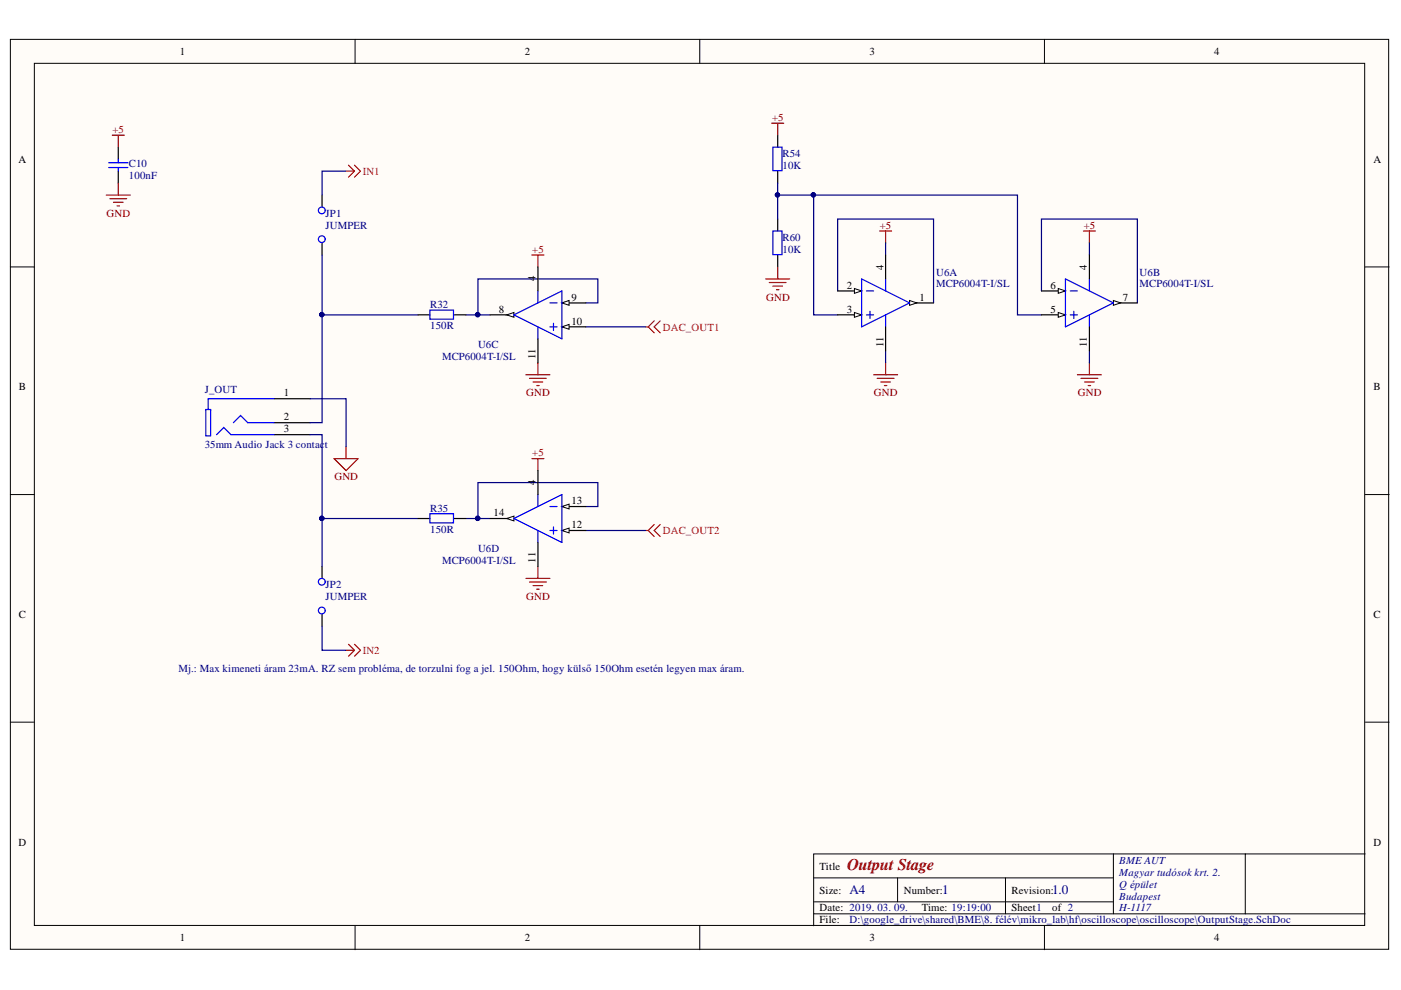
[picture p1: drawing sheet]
<svg xmlns="http://www.w3.org/2000/svg" width="297mm" height="210mm" viewBox="0 0 297 210" stroke-linecap="round" stroke-linejoin="round" font-family="sans-serif">
<defs><g id="words">
<text font-size="3.5" fill="#800000" x="179.6" y="184.4">Output Stage</text>
<g font-size="2.8" fill="#000080">
<text x="180.1" y="189.6">A4</text>
<text x="199.7" y="189.6">1</text>
<text x="223.1" y="189.6">1.0</text>
</g>
<g font-size="2.3">
<text x="38.2" y="11.7">1</text>
<text x="111.2" y="11.7">2</text>
<text x="184.3" y="11.7">3</text>
<text x="257.4" y="11.7">4</text>
<text x="3.9" y="34.5">A</text>
<text x="291.2" y="34.5">A</text>
<text x="113.5" y="59.7" transform="rotate(-90 113.5 59.7)">4</text>
<text x="187.3" y="57.1" transform="rotate(-90 187.3 57.1)">4</text>
<text x="230.4" y="57.1" transform="rotate(-90 230.4 57.1)">4</text>
<text x="121.1" y="63.7">9</text>
<text x="179.5" y="61.2">2</text>
<text x="194.9" y="63.7">1</text>
<text x="222.7" y="61.2">6</text>
<text x="238.1" y="63.7">7</text>
<text x="105.7" y="66.3">8</text>
<text x="121.1" y="68.8">10</text>
<text x="179.5" y="66.3">3</text>
<text x="222.7" y="66.3">5</text>
<text x="113.5" y="76.1" transform="rotate(-90 113.5 76.1)">11</text>
<text x="187.3" y="73.5" transform="rotate(-90 187.3 73.5)">11</text>
<text x="230.4" y="73.5" transform="rotate(-90 230.4 73.5)">11</text>
<text x="4" y="82.8">B</text>
<text x="291.2" y="82.8">B</text>
<text x="60.2" y="84">1</text>
<text x="60.2" y="89.1">2</text>
<text x="60.2" y="91.6">3</text>
<text x="113.5" y="102.8" transform="rotate(-90 113.5 102.8)">4</text>
<text x="121.1" y="106.9">13</text>
<text x="104.6" y="109.5">14</text>
<text x="121.1" y="112">12</text>
<text x="113.5" y="119.3" transform="rotate(-90 113.5 119.3)">11</text>
<text x="4" y="131">C</text>
<text x="291.2" y="131">C</text>
<text x="3.9" y="179.3">D</text>
<text x="291.2" y="179.3">D</text>
<text x="173.8" y="184.4">Title</text>
<text x="173.8" y="189.5">Size:</text>
<text x="191.6" y="189.5">Number:</text>
<text x="214.5" y="189.5">Revision:</text>
<text x="173.8" y="193.3">Date: 2019. 03. 09.</text>
<text x="173.8" y="195.8">File:</text>
<text x="195.4" y="193.3">Time: 19:19:00</text>
<text x="214.5" y="193.3">Sheet1</text>
<text x="223.1" y="193.3">of 2</text>
<text x="38.2" y="199.6">1</text>
<text x="111.2" y="199.6">2</text>
<text x="184.3" y="199.6">3</text>
<text x="257.4" y="199.6">4</text>
</g>
<g font-size="2.3" fill="#800000">
<text x="23.9" y="28.1">+5</text>
<text x="163.7" y="25.6">+5</text>
<text x="22.6" y="46">GND</text>
<text x="112.9" y="53.6">+5</text>
<text x="186.5" y="48.5">+5</text>
<text x="229.8" y="48.5">+5</text>
<text x="162.4" y="63.7">GND</text>
<text x="111.6" y="84">GND</text>
<text x="185.3" y="84">GND</text>
<text x="228.5" y="84">GND</text>
<text x="70.9" y="101.8">GND</text>
<text x="112.9" y="96.7">+5</text>
<text x="111.6" y="127.2">GND</text>
</g>
<g font-size="2.3" fill="#000080">
<text x="27.3" y="35.5">C10</text>
<text x="165.9" y="35.8">10K</text>
<text x="165.9" y="33.2">R54</text>
<text x="27.3" y="38">100nF</text>
<text x="69" y="46">JP1</text>
<text x="69" y="48.5">JUMPER</text>
<text x="165.9" y="53.6">10K</text>
<text x="165.9" y="51.1">R60</text>
<text x="198.5" y="58.4">U6A</text>
<text x="241.6" y="58.4">U6B</text>
<text x="91.2" y="65.3">R32</text>
<text x="198.5" y="60.9">MCP6004T-I/SL</text>
<text x="241.6" y="60.9">MCP6004T-I/SL</text>
<text x="91.2" y="69.8">150R</text>
<text x="93.7" y="76.4">MCP6004T-I/SL</text>
<text x="101.3" y="73.9">U6C</text>
<text x="43.4" y="83.3">J_OUT</text>
<text x="43.4" y="94.9">35mm Audio Jack 3 contact</text>
<text x="91.2" y="113">150R</text>
<text x="91.2" y="108.5">R35</text>
<text x="93.7" y="119.6">MCP6004T-I/SL</text>
<text x="101.3" y="117.1">U6D</text>
<text x="69" y="124.7">JP2</text>
<text x="69" y="127.2">JUMPER</text>
<text x="37.8" y="142.4">Mj.: Max kimeneti áram 23mA. RZ sem probléma, de torzulni fog a jel. 150Ohm, hogy külső 150Ohm esetén legyen max áram.</text>
<text x="237.3" y="183.1">BME AUT</text>
<text x="237.3" y="185.6">Magyar tudósok krt. 2.</text>
<text x="237.3" y="188.2">Q épület</text>
<text x="237.3" y="190.7">Budapest</text>
<text x="180.1" y="195.8">D:\google_drive\shared\BME\8. félév\mikro_lab\hf\oscilloscope\oscilloscope\OutputStage.SchDoc</text>
<text x="237.3" y="193.3">H-1117</text>
</g>
<g font-size="2.3" fill="#f00">
<text x="76.9" y="37">IN1</text>
<text x="140.5" y="70.1">DAC_OUT1</text>
<text x="140.5" y="113.3">DAC_OUT2</text>
<text x="76.9" y="138.6">IN2</text>
</g>
</g></defs>
<g fill="#fffcf8" stroke="#000" stroke-width=".21">
<path d="M2.2 8.3h292.2v193h-292.2z"/>
<path d="M7.3 13.4h282v182.8h-282z"/>
</g>
<g fill="none" stroke="#000" stroke-width=".21">
<path d="M75.3 8.3v5.1M148.4 8.3v5.1M221.4 8.3v5.1M2.2 56.6h5.1M289.4 56.6h5.1M2.2 104.9h5.1M289.4 104.9h5.1M2.2 153.1h5.1M289.4 153.1h5.1M75.3 196.3v5.1M148.4 196.3v5.1M172.5 186.1h63.6"/>
<path d="M172.5 193.8h116.9M172.5 191.2h63.6M190.3 186.1v5.1M213.2 186.1v7.7M221.4 196.3v5.1M236.1 181.1v12.7M264 181.1h-91.5v15.2M289.4 181.1h-25.4v12.7"/>
</g>
<g fill="none" stroke="#800000" stroke-width=".25">
<path d="M23.8 28.7h2.5M25.1 28.7v2.5M25.1 38.8v2.6M163.6 26.1h2.6M164.9 26.1v2.6M22.5 41.4h5.1M23.3 42.1h3.6M24.1 42.9h2M24.8 43.7h.5M112.8 54.1h2.5M114 54.1v2.5M162.3 59.1h5.1"/>
<path d="M163.1 59.9h3.6M164.9 56.6v2.5M186.5 49h2.5M187.8 49v2.5M229.7 49h2.5M231 49v2.5M111.5 79.5h5.1M114 76.9v2.6M163.9 60.7h2M164.6 61.4h.5M185.2 79.5h5.1M187.8 76.9v2.6"/>
<path d="M228.4 79.5h5.1M231 76.9v2.6M70.8 97.2h5.1l-2.5 2.6zM73.4 94.7v2.5M112.3 80.2h3.5M112.8 97.2h2.5M113 81h2.1M113.8 81.7h.5M114 97.2v2.6M186 80.2h3.5M186.7 81h2.1M187.5 81.7h.5"/>
<path d="M229.2 80.2h3.6M230 81h2M230.7 81.7h.5M111.5 122.6h5.1M112.3 123.4h3.5M113 124.2h2.1M113.8 124.9h.5M114 120.1v2.5"/>
</g>
<g fill="none" stroke="#f00" stroke-width=".25">
<path d="M73.4 36.3h1.8M73.9 35l1.3 1.3M75.2 36.3l-1.3 1.3M75.2 35l1.2 1.3-1.2 1.3M136.9 69.3h.5M137.4 69.3l1.3 1.3M138.7 68l-1.3 1.3M140 68l-1.3 1.3 1.3 1.3M136.9 112.5h.5M137.4 112.5l1.3 1.2M138.7 111.2l-1.3 1.3M140 111.2l-1.3 1.3 1.3 1.2"/>
<path d="M73.4 137.9h1.8M73.9 136.6l1.3 1.3M75.2 137.9l-1.3 1.2M75.2 136.6l1.2 1.3-1.2 1.2"/>
</g>
<g fill="none" stroke="#000" stroke-width=".25">
<path d="M25.1 31.2v2.5M25.1 36.3v2.5M164.9 28.7v2.5M164.9 36.3v2.5M68.3 41.4v2.5M68.3 51.5v2.6M164.9 46.4v2.6M164.9 54.1v2.5M177.6 61.7h5.1M58.1 84.5h7.6M58.1 89.6h7.6M58.1 92.2h7.6"/>
<path d="M68.3 120.1v2.5M68.3 130.3v2.5"/>
</g>
<g fill="none" stroke="#00f" stroke-width=".25">
<path d="M23 34.5h4.1M23 35.5h4.1M25.1 33.7v.8M25.1 35.5v.8M163.9 31.2h1.9v5h-1.9zM163.9 49h1.9v5h-1.9zM44.7 86.8v5.6h-1.1v-5.6h1.1v.3M45.9 92.2l1.5-1.6 1.6 1.6h9.1M49.5 89.6l1.5-1.5 1.5 1.5h5.6M58.1 84.5h-14v2.3"/>
<circle cx="68.2" cy="44.6" r=".72"/>
<circle cx="68.2" cy="50.7" r=".72"/>
<circle cx="68.2" cy="129.4" r=".72"/>
<circle cx="68.2" cy="123.3" r=".72"/>
</g>
<g fill="none" stroke="#000080" stroke-width=".25">
<path d="M73.4 36.3h-5.1v5.1M164.9 38.8v7.6M68.3 54.1v12.7M164.9 41.4h7.6v25.4h5.1M172.5 41.4h43.2v25.4h5.1M187.8 51.5v2.6M231 51.5v2.6M88.6 66.8h-20.3v22.8h-2.6M98.8 66.8h2.5M124.2 64.2h2.6v-5.1h-25.5v7.7h2.6M124.2 69.3h12.7M177.6 61.7v-15.3h20.3v17.8"/>
<path d="M187.8 74.4v2.5M220.8 61.7v-15.3h20.3v17.8M231 74.4v2.5M65.7 84.5h7.7v10.2M65.7 92.2h2.6v17.7h20.3M68.3 109.9v10.2M98.8 109.9h2.5M124.2 107.4h2.6v-5.1h-25.5v7.6h2.6M124.2 112.5h12.7M68.3 132.8v5.1h5.1"/>
</g>
<g fill="#000080" stroke="#000080" stroke-width=".21">
<circle cx="101.3" cy="66.7" r=".46"/>
<circle cx="68.2" cy="66.7" r=".46"/>
<circle cx="101.3" cy="109.9" r=".47"/>
<circle cx="68.2" cy="109.9" r=".47"/>
<circle cx="164.8" cy="41.3" r=".46"/>
<circle cx="172.5" cy="41.3" r=".46"/>
</g>
<path d="M181.2 61.2l1.5 .5-1.5 .5z" fill="#fffcf8"/>
<path d="M181.2 61.2l1.5 .5-1.5 .5z" fill="none" stroke="#000" stroke-width=".21"/>
<path d="M177.6 66.8h5.1" fill="none" stroke="#000" stroke-width=".25"/>
<path d="M181.2 66.3l1.5 .5-1.5 .5z" fill="#fffcf8"/>
<path d="M181.2 66.3l1.5 .5-1.5 .5z" fill="none" stroke="#000" stroke-width=".21"/>
<path d="M192.8 64.2h5.1" fill="none" stroke="#000" stroke-width=".25"/>
<path d="M192.8 63.7l1.6 .5-1.6 .5z" fill="#fffcf8"/>
<path d="M192.8 63.7l1.6 .5-1.6 .5z" fill="none" stroke="#000" stroke-width=".21"/>
<path d="M182.7 59.1l10.1 5.1-10.1 5.1zM187.8 59.1v2.6M183.7 61.7h1.5M183.7 66.8h1.5M184.5 66v1.5M187.8 66.8v2.5" fill="none" stroke="#00f" stroke-width=".25"/>
<path d="M187.8 54.1v5M187.8 69.3v5.1M220.8 61.7h5.1" fill="none" stroke="#000" stroke-width=".25"/>
<path d="M224.4 61.2l1.5 .5-1.5 .5z" fill="#fffcf8"/>
<path d="M224.4 61.2l1.5 .5-1.5 .5z" fill="none" stroke="#000" stroke-width=".21"/>
<path d="M220.8 66.8h5.1" fill="none" stroke="#000" stroke-width=".25"/>
<path d="M224.4 66.3l1.5 .5-1.5 .5z" fill="#fffcf8"/>
<path d="M224.4 66.3l1.5 .5-1.5 .5z" fill="none" stroke="#000" stroke-width=".21"/>
<path d="M236.1 64.2h5" fill="none" stroke="#000" stroke-width=".25"/>
<path d="M236.1 63.7l1.5 .5-1.5 .5z" fill="#fffcf8"/>
<path d="M236.1 63.7l1.5 .5-1.5 .5z" fill="none" stroke="#000" stroke-width=".21"/>
<path d="M225.9 59.1l10.2 5.1-10.2 5.1zM231 59.1v2.6M226.9 61.7h1.5M226.9 66.8h1.5M227.7 66v1.5M231 66.8v2.5" fill="none" stroke="#00f" stroke-width=".25"/>
<path d="M231 54.1v5M119.1 64.2h5.1M231 69.3v5.1" fill="none" stroke="#000" stroke-width=".25"/>
<path d="M119.1 64.2l1.6-.5v1z" fill="#fffcf8"/>
<path d="M119.1 64.2l1.6-.5v1z" fill="none" stroke="#000" stroke-width=".21"/>
<path d="M119.1 69.3h5.1" fill="none" stroke="#000" stroke-width=".25"/>
<path d="M119.1 69.3l1.6-.5v1z" fill="#fffcf8"/>
<path d="M119.1 69.3l1.6-.5v1z" fill="none" stroke="#000" stroke-width=".21"/>
<path d="M103.9 66.8h5.1" fill="none" stroke="#000" stroke-width=".25"/>
<path d="M107.4 66.8l1.6-.5v1z" fill="#fffcf8"/>
<path d="M107.4 66.8l1.6-.5v1z" fill="none" stroke="#000" stroke-width=".21"/>
<path d="M109 66.8l10.1-5.1v10.1zM114 61.7v2.5M114 69.3v2.5M116.6 64.2h1.5M116.6 69.3h1.5M117.4 68.5v1.6" fill="none" stroke="#00f" stroke-width=".25"/>
<path d="M114 56.6v5.1M114 71.8v5.1M119.1 112.5h5.1" fill="none" stroke="#000" stroke-width=".25"/>
<path d="M119.1 112.5l1.6-.5v1z" fill="#fffcf8"/>
<path d="M119.1 112.5l1.6-.5v1z" fill="none" stroke="#000" stroke-width=".21"/>
<path d="M119.1 107.4h5.1" fill="none" stroke="#000" stroke-width=".25"/>
<path d="M119.1 107.4l1.6-.5v1z" fill="#fffcf8"/>
<path d="M119.1 107.4l1.6-.5v1z" fill="none" stroke="#000" stroke-width=".21"/>
<path d="M103.9 109.9h5.1" fill="none" stroke="#000" stroke-width=".25"/>
<path d="M107.4 109.9l1.6-.5v1z" fill="#fffcf8"/>
<path d="M107.4 109.9l1.6-.5v1z" fill="none" stroke="#000" stroke-width=".21"/>
<path d="M91.1 65.7h5.1v2h-5.1zM91.1 108.9h5.1v2h-5.1zM109 109.9l10.1-5v10.1zM114 104.9v2.5M114 112.5v2.5M116.6 107.4h1.5M116.6 112.5h1.5M117.4 111.7v1.5" fill="none" stroke="#00f" stroke-width=".25"/>
<path d="M88.6 66.8h2.6M96.3 66.8h2.5M114 99.8v5.1M88.6 109.9h2.6M96.3 109.9h2.5M114 115v5.1" fill="none" stroke="#000" stroke-width=".25"/>
<use href="#words"/>
</svg>
